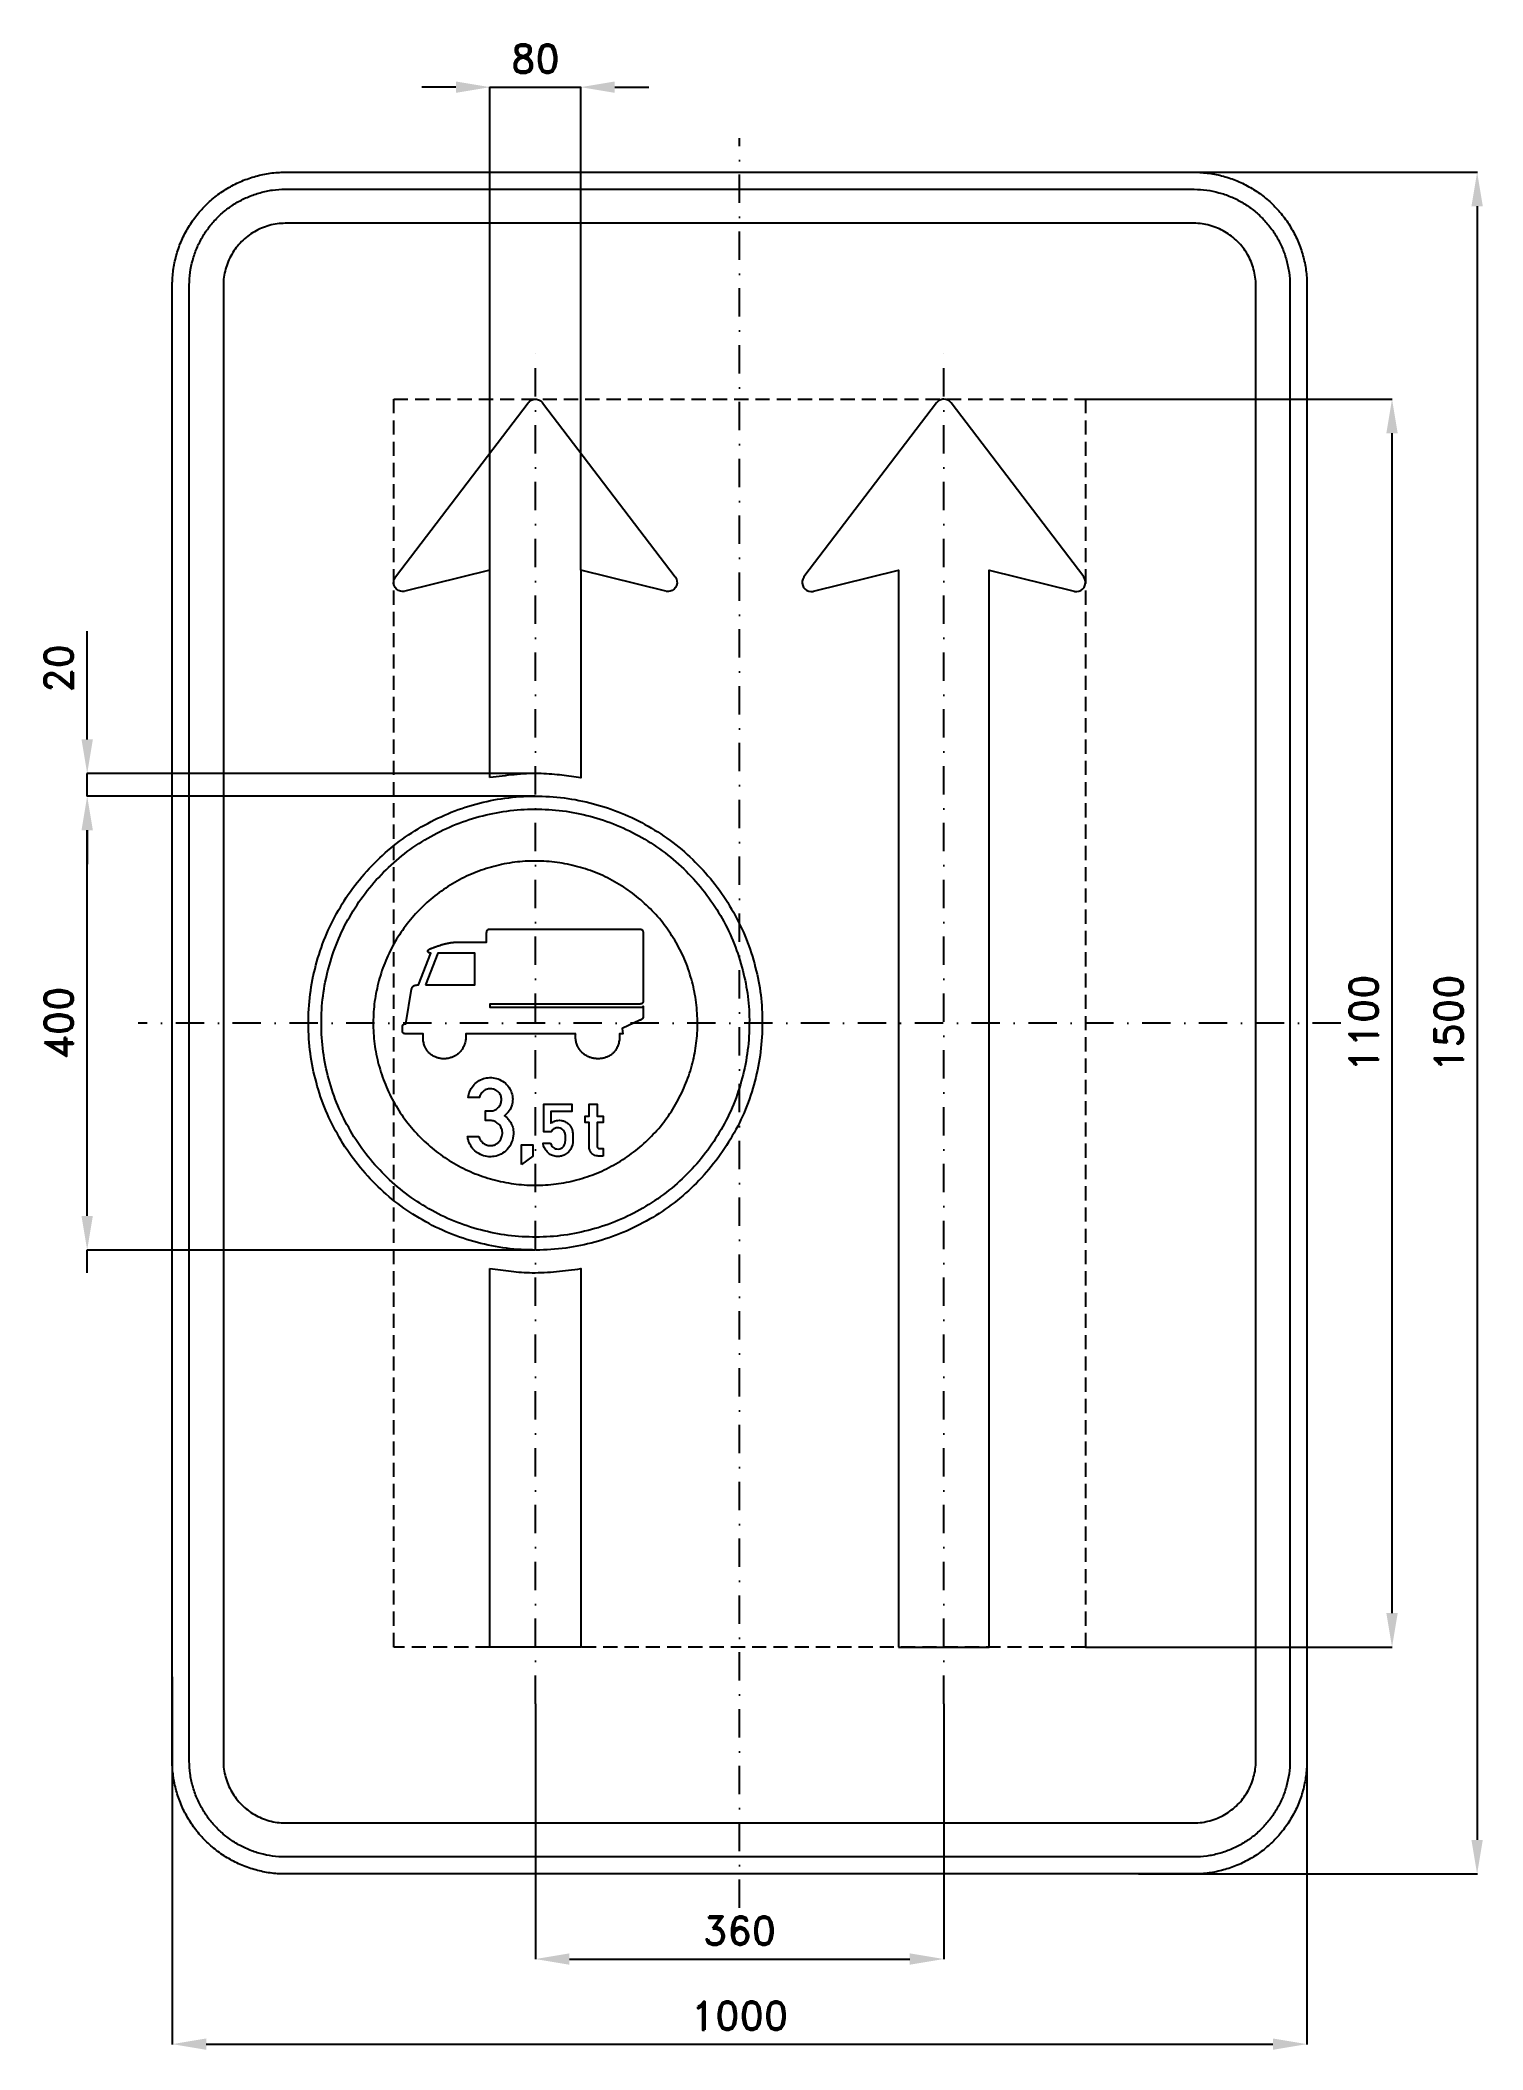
# Model space of a CAD drawing. Header units: millimetres. Extents: x -616 to 655, y -905 to 866.
import ezdxf

# ---------------------------------------------------------------- set-up
doc = ezdxf.new("R2010")
doc.units = ezdxf.units.MM
doc.header["$LTSCALE"] = 5
doc.linetypes.add('ČERCHOVANÁX2', pattern=[2, 1, -0.5, 0, -0.5])
doc.linetypes.add('ČÁRKOVANÁX2', pattern=[1.5, 1, -0.5])
doc.layers.add('Kóty', color=2, linetype='Continuous')
doc.layers.add('Značka', color=7, linetype='Continuous')
doc.styles.get("Standard").update_dxf_attribs({"font": 'romand.shx', "height": 25})
doc.dimstyles.get("Standard").update_dxf_attribs({"dimtxt": 25, "dimasz": 30, "dimexe": 0.18, "dimexo": 0.0625, "dimgap": 12.5, "dimtad": 1, "dimdec": 0, "dimzin": 0, "dimdsep": 46, "dimtxsty": 'Standard', "dimcen": 0.09, "dimadec": 0, "dimazin": 0, "dimtfac": 1, "dimtdec": 0, "dimtofl": 0, "dimtmove": 0, "dimatfit": 3, "dimfxl": 1, "dimtolj": 1, "dimtzin": 0, "dimarcsym": 0})

msp = doc.modelspace()

# ---------------------------------------------------------------- blocks, each defined once
blk = doc.blocks.new('*D0')
at = {"layer": 'Defpoints', "color": 0, "transparency": 16777216}
for p in [(-500, -576.2), (500, -596.8), (500, -900)]:
    blk.add_point(p, dxfattribs=at)
at = {"layer": 'Kóty', "color": 0, "lineweight": -2, "transparency": 16777216}
for p, q in [((-500, -576.2), (-500, -900.2)), ((500, -596.9), (500, -900.2)), ((-470, -900), (470, -900))]:
    blk.add_line(p, q, dxfattribs=at)
at = {"layer": 'Kóty', "color": 0, "transparency": 16777216}
for points in [[(-470, -895), (-470, -905), (-500, -900)], [(470, -895), (470, -905), (500, -900)]]:
    blk.add_solid(points, dxfattribs=at)
at = {"layer": 'Kóty', "color": 0, "transparency": 16777216, "insert": (0, -875), "char_height": 25, "attachment_point": 5}
blk.add_mtext('\\A1;1000', dxfattribs=at)
blk = doc.blocks.new('*D1')
at = {"layer": 'Defpoints', "color": 0, "transparency": 16777216}
for p in [(339.5, 750), (351.4, -750), (650, -750)]:
    blk.add_point(p, dxfattribs=at)
at = {"layer": 'Kóty', "color": 0, "lineweight": -2, "transparency": 16777216}
for p, q in [((339.6, 750), (650.2, 750)), ((650, 720), (650, -720)), ((351.5, -750), (650.2, -750))]:
    blk.add_line(p, q, dxfattribs=at)
at = {"layer": 'Kóty', "color": 0, "transparency": 16777216}
for points in [[(645, 720), (655, 720), (650, 750)], [(645, -720), (655, -720), (650, -750)]]:
    blk.add_solid(points, dxfattribs=at)
at = {"layer": 'Kóty', "color": 0, "transparency": 16777216, "insert": (625, 0), "char_height": 25, "attachment_point": 5, "rotation": 90}
blk.add_mtext('\\A1;1500', dxfattribs=at)
blk = doc.blocks.new('*D2')
at = {"layer": 'Defpoints', "color": 0, "transparency": 16777216}
for p in [(-180, -600), (180, -600), (180, -825)]:
    blk.add_point(p, dxfattribs=at)
at = {"layer": 'Kóty', "color": 0, "lineweight": -2, "transparency": 16777216}
for p, q in [((-180, -600.0625), (-180, -825.18)), ((180, -600.0625), (180, -825.18)), ((-150, -825), (150, -825))]:
    blk.add_line(p, q, dxfattribs=at)
at = {"layer": 'Kóty', "color": 0, "transparency": 16777216}
for points in [[(-150, -820), (-150, -830), (-180, -825)], [(150, -820), (150, -830), (180, -825)]]:
    blk.add_solid(points, dxfattribs=at)
at = {"layer": 'Kóty', "color": 0, "transparency": 16777216, "insert": (0, -800), "char_height": 25, "attachment_point": 5}
blk.add_mtext('\\A1;360', dxfattribs=at)
blk = doc.blocks.new('*D3')
at = {"layer": 'Defpoints', "color": 0, "transparency": 16777216}
for p in [(-140, 825), (-220, 399.21), (-140, 399.21)]:
    blk.add_point(p, dxfattribs=at)
at = {"layer": 'Kóty', "color": 0, "lineweight": -2, "transparency": 16777216}
for p, q in [((-250, 825), (-280, 825)), ((-220, 399.2725), (-220, 825.18)), ((-140, 399.2725), (-140, 825.18)), ((-110, 825), (-80, 825))]:
    blk.add_line(p, q, dxfattribs=at)
at = {"layer": 'Kóty', "color": 0, "transparency": 16777216}
for points in [[(-250, 830), (-250, 820), (-220, 825)], [(-110, 830), (-110, 820), (-140, 825)]]:
    blk.add_solid(points, dxfattribs=at)
at = {"layer": 'Kóty', "color": 0, "transparency": 16777216, "insert": (-180, 850), "char_height": 25, "attachment_point": 5}
blk.add_mtext('\\A1;80', dxfattribs=at)
blk = doc.blocks.new('*D4')
at = {"layer": 'Defpoints', "color": 0, "transparency": 16777216}
for p in [(304.8, 550), (575, 550), (304.8, -550)]:
    blk.add_point(p, dxfattribs=at)
at = {"layer": 'Kóty', "color": 0, "lineweight": -2, "transparency": 16777216}
for p, q in [((304.8625, 550), (575.18, 550)), ((575, -520), (575, 520)), ((304.8625, -550), (575.18, -550))]:
    blk.add_line(p, q, dxfattribs=at)
at = {"layer": 'Kóty', "color": 0, "transparency": 16777216}
for points in [[(570, 520), (580, 520), (575, 550)], [(570, -520), (580, -520), (575, -550)]]:
    blk.add_solid(points, dxfattribs=at)
at = {"layer": 'Kóty', "color": 0, "transparency": 16777216, "insert": (550, 0), "char_height": 25, "attachment_point": 5, "rotation": 90}
blk.add_mtext('\\A1;1100', dxfattribs=at)
blk = doc.blocks.new('*D5')
at = {"layer": 'Defpoints', "color": 0, "transparency": 16777216}
for p in [(-575, 200), (-180, 200), (-180, -200)]:
    blk.add_point(p, dxfattribs=at)
at = {"layer": 'Kóty', "color": 0, "lineweight": -2, "transparency": 16777216}
for p, q in [((-180.1, 200), (-575.2, 200)), ((-575, -170), (-575, 170)), ((-180.1, -200), (-575.2, -200))]:
    blk.add_line(p, q, dxfattribs=at)
at = {"layer": 'Kóty', "color": 0, "transparency": 16777216}
for points in [[(-580, 170), (-570, 170), (-575, 200)], [(-580, -170), (-570, -170), (-575, -200)]]:
    blk.add_solid(points, dxfattribs=at)
at = {"layer": 'Kóty', "color": 0, "transparency": 16777216, "insert": (-600, 0), "char_height": 25, "attachment_point": 5, "rotation": 90}
blk.add_mtext('\\A1;400', dxfattribs=at)
blk = doc.blocks.new('*D6')
at = {"layer": 'Defpoints', "color": 0, "transparency": 16777216}
for p in [(-575, 220), (-180, 220), (-180, 200)]:
    blk.add_point(p, dxfattribs=at)
at = {"layer": 'Kóty', "color": 0, "lineweight": -2, "transparency": 16777216}
for p, q in [((-575, 250), (-575, 345.5)), ((-180.1, 220), (-575.2, 220)), ((-180.1, 200), (-575.2, 200)), ((-575, 170), (-575, 140))]:
    blk.add_line(p, q, dxfattribs=at)
at = {"layer": 'Kóty', "color": 0, "transparency": 16777216}
for points in [[(-580, 250), (-570, 250), (-575, 220)], [(-580, 170), (-570, 170), (-575, 200)]]:
    blk.add_solid(points, dxfattribs=at)
at = {"layer": 'Kóty', "color": 0, "transparency": 16777216, "insert": (-600, 312.7), "char_height": 25, "attachment_point": 5, "rotation": 90}
blk.add_mtext('\\A1;20', dxfattribs=at)

# ---------------------------------------------------------------- dimensions: what is measured, and where the dimension line sits
at = {"layer": 'Kóty'}
for base, p1, p2, picture, middle in [((-140, 825), (-220, 399.21), (-140, 399.21), '*D3', (-180, 850)), ((500, -900), (-500, -576.1692), (500, -596.7977), '*D0', (0, -875)), ((180, -825), (-180, -600), (180, -600), '*D2', (0, -800))]:
    dim = msp.add_linear_dim(base=base, p1=p1, p2=p2, dimstyle='Standard', dxfattribs=at)
    dim.commit()
    dim.dimension.update_dxf_attribs({"geometry": picture, "text_midpoint": middle})
for base, p1, p2, picture, middle in [((650, -750), (339.5288, 750), (351.414, -750), '*D1', (625, 0)), ((575, 550), (304.8, -550), (304.8, 550), '*D4', (550, 0)), ((-575, 219.9834), (-180, 200.0163), (-180, 219.9834), '*D6', (-600, 312.7215)), ((-575, 200.0163), (-180, -200.0163), (-180, 200.0163), '*D5', (-600, 0))]:
    dim = msp.add_linear_dim(base=base, p1=p1, p2=p2, angle=90, dimstyle='Standard', dxfattribs=at)
    dim.commit()
    dim.dimension.update_dxf_attribs({"geometry": picture, "text_midpoint": middle})

# ---------------------------------------------------------------- linework, layer by layer
at = {"layer": 'Kóty'}
for points in [[(-220, 825), (-140, 825)], [(-575, 200.0163), (-575, 219.9834)], [(-575, -219.9834), (-575, -200.0163)]]:
    msp.add_lwpolyline(points, dxfattribs=at)
at = {"layer": 'Značka', "color": 6, "linetype": 'ČERCHOVANÁX2', "ltscale": 5}
for points in [[(0, -780), (0, 780)], [(-180, -600), (-180, 600)], [(180, -600), (180, 600)], [(530, 0), (-530, 0)]]:
    msp.add_lwpolyline(points, dxfattribs=at)
at = {"layer": 'Značka', "color": 5}
for points in [[(-400, -750), (-400.393, -749.9988), (-400.785, -749.9969, -0.0321801), (-413.6978, -749.0925, -0.0354432), (-426.3873, -746.4557, -0.0362667), (-438.6591, -742.3068, -0.0344205), (-450.2266, -736.4713, -0.0337216), (-461.0042, -729.2849, -0.0340847), (-470.7107, -720.7107, -0.0342086), (-479.2931, -711.0064, -0.0342292), (-486.4713, -700.2266, -0.0340441), (-492.2651, -688.6512, -0.0334121), (-496.4557, -676.3873, -0.0341269), (-499.1355, -663.6918, -0.0367447), (-499.9969, -650.785), (-499.9989, -650.393), (-500, -650), (-500, 650), (-499.9988, 650.39), (-499.9969, 650.79, -0.0321796), (-499.0925, 663.7, -0.0354411), (-496.4557, 676.39, -0.0362697), (-492.3068, 688.66, -0.0344172), (-486.4713, 700.23, -0.033719), (-479.2849, 711, -0.0340776), (-470.7107, 720.71, -0.0342077), (-461.0064, 729.29, -0.0342268), (-450.2266, 736.47, -0.0340514), (-438.6512, 742.27, -0.0334162), (-426.3873, 746.46, -0.0341286), (-413.6918, 749.14, -0.0367456), (-400.785, 750), (-400.393, 750), (-400, 750), (400, 750), (400.393, 750), (400.785, 750, -0.0321794), (413.698, 749.09, -0.0354509), (426.387, 746.46, -0.0362816), (438.659, 742.31, -0.0344246), (450.227, 736.47, -0.0337312), (461.004, 729.28, -0.034081), (470.711, 720.71, -0.0342138), (479.293, 711.01, -0.0342285), (486.471, 700.23, -0.0340344), (492.265, 688.65, -0.0334114), (496.46, 676.39, -0.0341223), (499.14, 663.69, -0.0367412), (500, 650.79), (500, 650.39), (500, 650), (500, -650), (500, -650.393), (500, -650.785, -0.0321792), (499.09, -663.6978, -0.0354418), (496.46, -676.3873, -0.0362638), (492.307, -688.6591, -0.0344153), (486.471, -700.2266, -0.0337192), (479.285, -711.0042, -0.034086), (470.711, -720.7107, -0.0342054), (461.006, -729.2931, -0.0342295), (450.227, -736.4713, -0.0340459), (438.651, -742.2651, -0.0334135), (426.387, -746.4557, -0.034127), (413.692, -749.1355, -0.036745), (400.785, -749.9969), (400.393, -749.9989), (400, -750), (-400, -750)], [(-400, -735), (-400.334, -734.999), (-400.668, -734.9974, -0.0321799), (-411.6431, -734.2286, -0.0354431), (-422.4292, -731.9874, -0.036267), (-432.8602, -728.4608, -0.0344205), (-442.6926, -723.5006, -0.0337214), (-451.8536, -717.3922, -0.0340847), (-460.1041, -710.1041, -0.0342085), (-467.3991, -701.8554, -0.0342292), (-473.5006, -692.6926, -0.0340447), (-478.4254, -682.8535, -0.0334123), (-481.9874, -672.4292, -0.0341271), (-484.2652, -661.638, -0.0367448), (-484.9974, -650.668), (-484.9991, -650.334), (-485, -650), (-485, 650), (-484.999, 650.33), (-484.9974, 650.67, -0.0321808), (-484.2286, 661.64, -0.0354437), (-481.9874, 672.43, -0.0362674), (-478.4608, 682.86, -0.034419), (-473.5006, 692.69, -0.0337112), (-467.3922, 701.85, -0.0340785), (-460.1041, 710.1, -0.034195), (-451.8554, 717.4, -0.0342194), (-442.6926, 723.5, -0.0340514), (-432.8535, 728.43, -0.0334085), (-422.4292, 731.99, -0.0341207), (-411.638, 734.27, -0.0367451), (-400.668, 735), (-400.334, 735), (-400, 735), (400, 735), (400.334, 735), (400.668, 735, -0.0321738), (411.643, 734.23, -0.0354396), (422.429, 731.99, -0.0362613), (432.86, 728.46, -0.0344296), (442.693, 723.5, -0.0337309), (451.854, 717.39, -0.0340802), (460.104, 710.1, -0.0342125), (467.399, 701.86, -0.03423), (473.501, 692.69, -0.0340367), (478.425, 682.85, -0.0334178), (481.987, 672.43, -0.0341274), (484.265, 661.64, -0.0367509), (484.997, 650.67), (484.999, 650.33), (485, 650), (485, -650), (484.999, -650.334), (484.997, -650.668, -0.0321847), (484.229, -661.6431, -0.0354498), (481.987, -672.4292, -0.0362714), (478.461, -682.8602, -0.0344187), (473.501, -692.6926, -0.0337149), (467.392, -701.8536, -0.0340831), (460.104, -710.1041, -0.0342094), (451.855, -717.3991, -0.0342308), (442.693, -723.5006, -0.0340424), (432.854, -728.4254, -0.0334111), (422.429, -731.9874, -0.0341271), (411.638, -734.2652, -0.0367448), (400.668, -734.9974), (400.334, -734.9991), (400, -735), (-400, -735)], [(-400, -705), (400, -705), (400.216, -704.9994), (400.432, -704.9983, 0.0321799), (407.534, -704.5008, 0.0354424), (414.513, -703.0507, 0.0362647), (421.263, -700.7687, 0.0344223), (427.625, -697.5592, 0.033717), (433.552, -693.6067, 0.034088), (438.891, -688.8909, 0.0342122), (443.611, -683.5535, 0.0342287), (447.559, -677.6246, 0.0340415), (450.746, -671.2582, 0.0334124), (453.051, -664.513, 0.0341249), (454.525, -657.5305, 0.0367432), (454.998, -650.432), (454.999, -650.216), (455, -650), (455, 650), (454.999, 650.22), (454.998, 650.43, 0.0321867), (454.501, 657.53, 0.0354421), (453.051, 664.51, 0.0362779), (450.769, 671.26, 0.0344207), (447.559, 677.62, 0.0337176), (443.607, 683.55, 0.0340785), (438.891, 688.89, 0.0341988), (433.554, 693.61, 0.0342361), (427.625, 697.56, 0.0340303), (421.258, 700.75, 0.033395), (414.513, 703.05, 0.0341092), (407.53, 704.52, 0.0367438), (400.432, 705), (400.216, 705), (400, 705), (-400, 705), (-400.216, 705), (-400.432, 705, 0.0321706), (-407.5338, 704.5, 0.0354292), (-414.513, 703.05, 0.036266), (-421.2625, 700.77, 0.0344312), (-427.6246, 697.56, 0.0337345), (-433.5523, 693.61, 0.034079), (-438.8909, 688.89, 0.0342245), (-443.6112, 683.55, 0.0342352), (-447.5592, 677.62, 0.0340405), (-450.7458, 671.26, 0.0334087), (-453.0507, 664.51, 0.034125), (-454.5245, 657.53, 0.0367448), (-454.9983, 650.43), (-454.9994, 650.22), (-455, 650), (-455, -650), (-454.9994, -650.216), (-454.9983, -650.432, 0.0321797), (-454.5008, -657.5338, 0.0354429), (-453.0507, -664.513, 0.0362669), (-450.7687, -671.2625, 0.0344214), (-447.5592, -677.6246, 0.0337215), (-443.6067, -683.5523, 0.0340845), (-438.8909, -688.8909, 0.0342083), (-433.5535, -693.6112, 0.0342301), (-427.6246, -697.5592, 0.0340439), (-421.2582, -700.7458, 0.0334124), (-414.513, -703.0507, 0.0341275), (-407.5305, -704.5245, 0.0367453), (-400.432, -704.9983), (-400.216, -704.9994), (-400, -705)], [(-220, 216.403), (-220, 375.21), (-220, 399.21), (-295, 380.66), (-295.4, 380.58), (-295.7, 380.51), (-297.3, 380.43), (-298.9, 380.68), (-300.7, 381.38), (-302.3, 382.54), (-303.6, 384.03), (-304.4, 385.8), (-304.9, 387.72), (-304.8, 389.68), (-304.4, 391.22), (-303.7, 392.62), (-303.5, 392.95), (-303.3, 393.27), (-186.4, 546.85), (-186.1, 547.13), (-185.9, 547.41), (-184.8, 548.4), (-183.6, 549.17), (-181.8, 549.8), (-180, 550, -0.0609936), (-178.2, 549.8), (-176.4, 549.17), (-175.2, 548.41), (-174.1, 547.41), (-173.9, 547.13), (-173.6, 546.85), (-56.7, 393.27), (-56.5, 392.95), (-56.3, 392.62), (-55.6, 391.21), (-55.2, 389.68), (-55.1, 387.72), (-55.6, 385.8), (-56.4, 384.03), (-57.7, 382.54), (-59.3, 381.39), (-61.1, 380.68), (-62.7, 380.42, -0.0574543), (-64.3, 380.51), (-64.6, 380.58), (-65, 380.66), (-140, 399.21), (-140, 375.21), (-140, 216.3), (-158.6, 218.731, 0.0237632), (-177.1, 219.981, 0.0274226), (-198.6, 218.978, 0.00900977), (-220, 216.403)], [(140, -550), (220, -550), (220, 375.21), (220, 399.21), (295, 380.66), (295.4, 380.58), (295.7, 380.51), (297.3, 380.43), (298.9, 380.68), (300.7, 381.38), (302.3, 382.54), (303.6, 384.03), (304.4, 385.8), (304.9, 387.72), (304.8, 389.68), (304.4, 391.22), (303.7, 392.62), (303.5, 392.95), (303.3, 393.27), (186.4, 546.85), (186.1, 547.13), (185.9, 547.41), (184.8, 548.4), (183.6, 549.17), (181.8, 549.8), (180, 550, 0.0609936), (178.2, 549.8), (176.4, 549.17), (175.2, 548.41), (174.1, 547.41), (173.9, 547.13), (173.6, 546.85), (56.7, 393.27), (56.5, 392.95), (56.3, 392.62), (55.6, 391.21), (55.2, 389.68), (55.1, 387.72), (55.6, 385.8), (56.4, 384.03), (57.7, 382.54), (59.3, 381.39), (61.1, 380.68), (62.7, 380.42, 0.0574543), (64.3, 380.51), (64.6, 380.58), (65, 380.66), (140, 399.21), (140, 375.21), (140, -550)], [(20, 0), (20, -1.309), (19.98, -2.618, -0.0321731), (17.99, -28.69, -0.0357246), (12.49, -54.288, -0.0366749), (3.9, -79.007, -0.0347495), (-8.12, -102.259, -0.0340364), (-22.88, -123.871, -0.0344521), (-40.44, -143.26, -0.0345575), (-60.28, -160.322, -0.0344277), (-82.28, -174.499, -0.0343867), (-105.86, -185.842, -0.0344176), (-130.77, -193.846, -0.0344252), (-156.48, -198.699, -0.034416), (-182.62, -199.983, -0.0344146), (-208.71, -198.016, -0.0344193), (-234.29, -192.491, -0.0344188), (-258.98, -183.838, -0.0344138), (-282.26, -171.881, -0.034415), (-303.87, -157.131, -0.0344155), (-323.26, -139.558, -0.0344182), (-340.32, -119.717, -0.0344176), (-354.5, -97.724, -0.0344207), (-365.84, -74.143, -0.0344125), (-373.85, -49.231, -0.0344131), (-378.7, -23.518, -0.0344137), (-379.98, 2.618, -0.0344118), (-378.02, 28.711, -0.0344129), (-372.49, 54.288, -0.0344113), (-363.84, 78.983, -0.0344139), (-351.88, 102.259, -0.034417), (-337.13, 123.872, -0.034419), (-319.56, 143.26, -0.0344133), (-299.72, 160.32, -0.0344162), (-277.72, 174.499, -0.0344144), (-254.14, 185.842, -0.0344149), (-229.23, 193.846, -0.0344176), (-203.52, 198.699, -0.0344162), (-177.38, 199.983, -0.0344168), (-151.29, 198.016, -0.0344159), (-125.71, 192.491, -0.0344145), (-101.02, 183.837, -0.0344145), (-77.74, 171.881, -0.0344165), (-56.13, 157.132, -0.0344028), (-36.74, 139.558, -0.0344173), (-19.68, 119.715, -0.0344822), (-5.5, 97.724, -0.0344182), (5.83, 74.15, -0.0340641), (13.85, 49.231, -0.0327859), (18.58, 24.791, -0.0342694), (20, 0)], [(-144.46, -9.417), (-241.37, -9.417), (-241.37, -9.455), (-241.37, -9.492), (-241.35, -9.754), (-241.34, -10.016), (-241.33, -10.265), (-241.32, -10.514), (-241.31, -10.764), (-241.3, -11.014), (-241.3, -11.214), (-241.29, -11.414), (-241.29, -11.626), (-241.29, -11.839), (-241.29, -11.877), (-241.29, -11.914), (-241.29, -12.055), (-241.29, -12.196), (-241.3, -12.478), (-241.31, -12.76), (-241.34, -13.467), (-241.4, -14.172), (-241.52, -15.112), (-241.68, -16.044), (-241.87, -16.969), (-242.12, -17.883), (-242.34, -18.605), (-242.6, -19.314), (-242.97, -20.183), (-243.37, -21.035), (-243.79, -21.848), (-244.24, -22.64), (-244.65, -23.279), (-245.1, -23.897), (-245.57, -24.496), (-246.06, -25.073), (-246.48, -25.519), (-246.91, -25.949), (-247.47, -26.465), (-248.05, -26.958), (-248.73, -27.506), (-249.44, -28.021), (-250.05, -28.423), (-250.67, -28.798), (-251.31, -29.15), (-251.96, -29.475), (-252.49, -29.717), (-253.03, -29.942), (-253.71, -30.199), (-254.4, -30.432), (-255.23, -30.686), (-256.07, -30.906), (-256.78, -31.06), (-257.49, -31.185), (-258.2, -31.285), (-258.92, -31.358), (-259.49, -31.398, -0.00836224), (-260.07, -31.419, -0.00963806), (-260.79, -31.421, -0.00710552), (-261.52, -31.4), (-262.37, -31.35), (-263.23, -31.266), (-263.94, -31.166), (-264.64, -31.036), (-265.34, -30.88), (-266.03, -30.697), (-266.58, -30.531), (-267.12, -30.346), (-267.79, -30.089), (-268.45, -29.806), (-269.23, -29.44), (-270, -29.037), (-270.63, -28.671), (-271.24, -28.275), (-271.83, -27.855), (-272.4, -27.408), (-272.84, -27.035), (-273.26, -26.643), (-273.77, -26.133), (-274.26, -25.601), (-274.77, -25.011), (-275.25, -24.399), (-275.63, -23.871), (-275.98, -23.327), (-276.32, -22.769), (-276.63, -22.2), (-276.87, -21.736), (-277.09, -21.265), (-277.35, -20.666), (-277.59, -20.06), (-277.93, -19.104), (-278.23, -18.134), (-278.44, -17.315), (-278.61, -16.487), (-278.75, -15.654), (-278.86, -14.816), (-278.92, -14.144), (-278.96, -13.47), (-278.97, -12.629), (-278.96, -11.788), (-278.95, -11.489), (-278.94, -11.19), (-278.94, -10.962), (-278.93, -10.735), (-278.92, -10.511), (-278.9, -10.288), (-278.89, -10.103), (-278.88, -9.918), (-278.87, -9.707), (-278.85, -9.496), (-278.85, -9.457), (-278.85, -9.417), (-293.72, -9.416), (-293.72, -9.416), (-293.72, -9.416), (-293.75, -9.416), (-293.77, -9.417), (-293.79, -9.417), (-293.81, -9.417), (-293.84, -9.417), (-293.86, -9.418), (-293.88, -9.418), (-293.89, -9.418), (-293.92, -9.418), (-293.94, -9.418), (-294.1, -9.418), (-294.26, -9.416), (-294.39, -9.413), (-294.52, -9.407), (-294.66, -9.399), (-294.79, -9.387), (-294.9, -9.376), (-295, -9.362), (-295.13, -9.341), (-295.26, -9.316), (-295.36, -9.298), (-295.45, -9.277), (-295.53, -9.258), (-295.6, -9.237), (-295.68, -9.214), (-295.75, -9.189), (-295.81, -9.168), (-295.87, -9.145), (-295.94, -9.115), (-296.02, -9.082), (-296.07, -9.056), (-296.13, -9.028), (-296.17, -9.004), (-296.21, -8.978), (-296.26, -8.952), (-296.3, -8.924), (-296.33, -8.901), (-296.36, -8.878), (-296.4, -8.847), (-296.44, -8.815), (-296.49, -8.779), (-296.53, -8.742), (-296.56, -8.709), (-296.6, -8.675), (-296.63, -8.641), (-296.66, -8.605), (-296.69, -8.576), (-296.71, -8.547), (-296.74, -8.509), (-296.77, -8.47), (-296.8, -8.422), (-296.83, -8.374), (-296.85, -8.332), (-296.88, -8.29), (-296.9, -8.248), (-296.92, -8.204), (-296.94, -8.169), (-296.95, -8.134), (-296.97, -8.089), (-296.99, -8.044), (-297, -7.995), (-297.02, -7.945), (-297.03, -7.904), (-297.04, -7.862), (-297.05, -7.82), (-297.06, -7.778), (-297.07, -7.744), (-297.08, -7.71), (-297.09, -7.668), (-297.09, -7.625), (-297.11, -7.562), (-297.11, -7.499), (-297.12, -7.447), (-297.13, -7.394), (-297.13, -7.341), (-297.14, -7.288), (-297.14, -7.246), (-297.14, -7.203), (-297.14, -7.15), (-297.14, -7.098), (-297.14, -7.079), (-297.14, -7.06), (-297.14, -7.044), (-297.14, -7.028), (-297.14, -7.013), (-297.14, -6.997), (-297.14, -6.984), (-297.14, -6.971), (-297.14, -6.956), (-297.14, -6.94), (-297.14, -6.89), (-297.14, -6.84), (-297.14, -6.739), (-297.14, -6.638), (-297.14, -6.387), (-297.14, -6.136), (-297.14, -5.8), (-297.14, -5.465), (-297.14, -5.13), (-297.14, -4.795), (-297.14, -4.527), (-297.14, -4.258), (-297.14, -3.923), (-297.14, -3.588), (-297.14, -3.448), (-297.14, -3.307), (-297.13, -3.19), (-297.12, -3.073), (-297.11, -2.956), (-297.1, -2.84), (-297.09, -2.747), (-297.07, -2.654), (-297.05, -2.539), (-297.02, -2.425), (-297, -2.344), (-296.98, -2.263), (-296.96, -2.196), (-296.94, -2.13), (-296.92, -2.065), (-296.89, -2), (-296.87, -1.948), (-296.85, -1.897), (-296.82, -1.834), (-296.78, -1.772), (-296.75, -1.707), (-296.71, -1.642), (-296.68, -1.59), (-296.65, -1.538), (-296.61, -1.488), (-296.57, -1.439), (-296.54, -1.4), (-296.51, -1.363), (-296.47, -1.317), (-296.42, -1.273), (-296.37, -1.223), (-296.32, -1.174), (-296.27, -1.135), (-296.22, -1.098), (-296.17, -1.062), (-296.12, -1.028), (-296.08, -1.001), (-296.04, -0.976), (-295.99, -0.945), (-295.93, -0.916), (-295.86, -0.88), (-295.79, -0.847), (-295.73, -0.821), (-295.67, -0.796), (-295.61, -0.774), (-295.54, -0.753), (-295.49, -0.737), (-295.44, -0.722), (-295.38, -0.704), (-295.31, -0.688), (-295.27, -0.676), (-295.22, -0.665), (-295.17, -0.656), (-295.13, -0.648), (-295.09, -0.64), (-295.05, -0.632), (-295.02, -0.627), (-294.98, -0.621), (-294.94, -0.615), (-294.9, -0.609), (-294.83, -0.599), (-294.75, -0.59), (-294.69, -0.583), (-294.62, -0.577), (-294.56, -0.572), (-294.49, -0.568), (-294.44, -0.565), (-294.39, -0.562), (-294.33, -0.559), (-294.26, -0.557), (-294.24, -0.557), (-294.21, -0.556), (-294.19, -0.556), (-294.17, -0.556), (-294.15, -0.555), (-294.13, -0.555), (-294.11, -0.555), (-294.09, -0.554), (-294.08, -0.554), (-294.06, -0.554), (-294.06, -0.554), (-294.05, -0.554), (-289.14, 29.807), (-289.14, 29.815), (-289.14, 29.822), (-289.14, 29.83), (-289.13, 29.845), (-289.13, 29.861), (-289.12, 29.9), (-289.11, 29.938), (-289.1, 29.99), (-289.09, 30.041), (-289.08, 30.093), (-289.07, 30.144), (-289.06, 30.185), (-289.05, 30.227), (-289.04, 30.27), (-289.03, 30.314), (-289.03, 30.321), (-289.02, 30.329), (-289.01, 30.367), (-289, 30.404), (-288.97, 30.478), (-288.94, 30.552), (-288.87, 30.73), (-288.8, 30.907), (-288.7, 31.131), (-288.6, 31.351), (-288.48, 31.561), (-288.35, 31.764), (-288.24, 31.924), (-288.11, 32.077), (-287.96, 32.241), (-287.8, 32.393), (-287.76, 32.421), (-287.73, 32.448), (-287.73, 32.45), (-287.73, 32.453), (-287.72, 32.456), (-287.72, 32.46), (-287.71, 32.465), (-287.71, 32.47), (-287.7, 32.475), (-287.69, 32.48), (-287.69, 32.484), (-287.68, 32.488), (-287.68, 32.493), (-287.67, 32.498), (-287.62, 32.536), (-287.57, 32.574), (-287.47, 32.648), (-287.36, 32.718), (-287.08, 32.882), (-286.79, 33.024), (-286.37, 33.191), (-285.94, 33.326), (-285.49, 33.438), (-285.04, 33.526), (-284.68, 33.582), (-284.32, 33.626), (-283.96, 33.661), (-283.59, 33.685), (-283.53, 33.689), (-283.47, 33.692), (-283.46, 33.692), (-283.46, 33.693), (-283.44, 33.694), (-283.43, 33.695), (-283.4, 33.698), (-283.36, 33.701), (-283.32, 33.705), (-283.28, 33.708), (-283.23, 33.711), (-283.19, 33.714), (-283.15, 33.716), (-283.12, 33.717), (-283.08, 33.718), (-283.04, 33.719), (-283.04, 33.719), (-283.03, 33.719), (-272.08, 61.751), (-272.08, 61.751), (-272.08, 61.751), (-272.11, 61.749), (-272.13, 61.748), (-272.15, 61.747), (-272.18, 61.745), (-272.2, 61.744), (-272.22, 61.743), (-272.24, 61.742), (-272.26, 61.742), (-272.28, 61.741), (-272.31, 61.741), (-272.46, 61.741), (-272.6, 61.746), (-272.73, 61.756), (-272.85, 61.77), (-272.97, 61.789), (-273.1, 61.812), (-273.19, 61.833), (-273.29, 61.859), (-273.41, 61.895), (-273.53, 61.935), (-273.63, 61.972), (-273.73, 62.012), (-273.81, 62.049), (-273.89, 62.089), (-273.97, 62.131), (-274.05, 62.177), (-274.11, 62.215), (-274.17, 62.256), (-274.24, 62.309), (-274.31, 62.365), (-274.36, 62.409), (-274.41, 62.454), (-274.45, 62.494), (-274.49, 62.534), (-274.53, 62.576), (-274.57, 62.619), (-274.59, 62.655), (-274.62, 62.691), (-274.65, 62.738), (-274.68, 62.785), (-274.71, 62.839), (-274.74, 62.895), (-274.76, 62.942), (-274.78, 62.99), (-274.8, 63.039), (-274.82, 63.089), (-274.83, 63.129), (-274.84, 63.17), (-274.85, 63.221), (-274.85, 63.273), (-274.86, 63.338), (-274.86, 63.403), (-274.86, 63.458), (-274.86, 63.512), (-274.85, 63.566), (-274.84, 63.619), (-274.83, 63.662), (-274.82, 63.704), (-274.8, 63.757), (-274.78, 63.808), (-274.76, 63.882), (-274.72, 63.955), (-274.69, 64.013), (-274.66, 64.071), (-274.62, 64.126), (-274.59, 64.181), (-274.56, 64.224), (-274.52, 64.266), (-274.48, 64.317), (-274.44, 64.367), (-274.37, 64.444), (-274.29, 64.518), (-274.23, 64.578), (-274.16, 64.635), (-274.1, 64.691), (-274.03, 64.744), (-273.97, 64.786), (-273.92, 64.827), (-273.84, 64.877), (-273.77, 64.925), (-273.61, 65.028), (-273.45, 65.125), (-273.31, 65.202), (-273.17, 65.274), (-273.03, 65.343), (-272.89, 65.409), (-272.77, 65.459), (-272.66, 65.508), (-272.51, 65.565), (-272.36, 65.62), (-272.31, 65.639), (-272.26, 65.657), (-272.22, 65.672), (-272.18, 65.688), (-272.13, 65.703), (-272.09, 65.717), (-272.06, 65.729), (-272.03, 65.741), (-271.98, 65.756), (-271.94, 65.77), (-271.9, 65.783), (-271.86, 65.796), (-271.83, 65.807), (-271.8, 65.818), (-271.77, 65.829), (-271.74, 65.84), (-271.71, 65.849), (-271.68, 65.858), (-271.65, 65.87), (-271.62, 65.881), (-271.53, 65.912), (-271.45, 65.943), (-271.38, 65.969), (-271.3, 65.995), (-271.23, 66.021), (-271.16, 66.048), (-271.1, 66.069), (-271.04, 66.09), (-270.97, 66.117), (-270.9, 66.144), (-270.63, 66.245), (-270.37, 66.346), (-270.14, 66.431), (-269.92, 66.516), (-269.7, 66.601), (-269.47, 66.686), (-269.3, 66.755), (-269.12, 66.823), (-268.89, 66.908), (-268.67, 66.993), (-268.22, 67.165), (-267.76, 67.336), (-267.38, 67.477), (-267, 67.617), (-266.62, 67.756), (-266.23, 67.892), (-265.93, 68.001), (-265.62, 68.108), (-265.24, 68.24), (-264.85, 68.371), (-264.3, 68.554), (-263.75, 68.734), (-263.29, 68.879), (-262.83, 69.021), (-262.37, 69.16), (-261.91, 69.295), (-261.53, 69.401), (-261.16, 69.503), (-260.7, 69.628), (-260.23, 69.749), (-259.73, 69.874), (-259.24, 69.995), (-258.83, 70.092), (-258.41, 70.186), (-258, 70.276), (-257.58, 70.363), (-257.25, 70.43), (-256.91, 70.495), (-256.5, 70.572), (-256.08, 70.647), (-255.51, 70.746), (-254.95, 70.842), (-254.48, 70.918), (-254, 70.99), (-253.53, 71.057), (-253.06, 71.117), (-252.68, 71.16), (-252.3, 71.199), (-251.9, 71.234), (-251.49, 71.261), (-251.42, 71.265), (-251.35, 71.269), (-251.33, 71.27), (-251.32, 71.271), (-251.3, 71.272), (-251.27, 71.274), (-251.21, 71.277), (-251.14, 71.281), (-251.05, 71.285), (-250.97, 71.29), (-250.88, 71.295), (-250.79, 71.299), (-250.73, 71.302), (-250.66, 71.306), (-250.58, 71.31), (-250.51, 71.314), (-250.5, 71.314), (-250.48, 71.315), (-222.94, 71.315), (-222.94, 79.284), (-222.94, 79.288), (-222.94, 79.292), (-222.94, 79.32), (-222.94, 79.348), (-222.94, 79.374), (-222.94, 79.401), (-222.94, 79.428), (-222.94, 79.454), (-222.94, 79.476), (-222.94, 79.497), (-222.93, 79.524), (-222.93, 79.551), (-222.93, 79.721), (-222.92, 79.891), (-222.91, 80.032), (-222.89, 80.174), (-222.88, 80.315), (-222.86, 80.455), (-222.84, 80.567), (-222.82, 80.678), (-222.78, 80.816), (-222.75, 80.954), (-222.72, 81.048), (-222.7, 81.142), (-222.67, 81.219), (-222.64, 81.295), (-222.61, 81.371), (-222.58, 81.445), (-222.56, 81.504), (-222.53, 81.562), (-222.49, 81.633), (-222.45, 81.703), (-222.41, 81.765), (-222.37, 81.827), (-222.34, 81.877), (-222.3, 81.926), (-222.26, 81.973), (-222.23, 82.02), (-222.19, 82.056), (-222.16, 82.091), (-222.12, 82.134), (-222.07, 82.175), (-222.02, 82.223), (-221.96, 82.269), (-221.92, 82.305), (-221.87, 82.34), (-221.82, 82.374), (-221.77, 82.406), (-221.73, 82.43), (-221.69, 82.454), (-221.63, 82.482), (-221.58, 82.509), (-221.5, 82.548), (-221.41, 82.585), (-221.34, 82.612), (-221.26, 82.638), (-221.19, 82.661), (-221.12, 82.683), (-221.06, 82.699), (-221, 82.714), (-220.92, 82.731), (-220.84, 82.747), (-220.77, 82.761), (-220.69, 82.774), (-220.63, 82.784), (-220.57, 82.793), (-220.5, 82.802), (-220.44, 82.809), (-220.39, 82.815), (-220.34, 82.82), (-220.27, 82.826), (-220.21, 82.831), (-220.09, 82.839), (-219.98, 82.846), (-219.88, 82.85), (-219.78, 82.853), (-219.69, 82.856), (-219.59, 82.857), (-219.51, 82.857), (-219.43, 82.857), (-219.35, 82.856), (-219.27, 82.855), (-219.25, 82.855), (-219.24, 82.854), (-87.7, 82.854), (-87.62, 82.852), (-87.54, 82.849, -0.0505214), (-87.06, 82.775), (-86.61, 82.605), (-86.24, 82.381), (-85.92, 82.093), (-85.6, 81.716), (-85.35, 81.295), (-85.17, 80.884), (-85.04, 80.454), (-84.94, 79.993), (-84.9, 79.525), (-84.9, 79.453), (-84.9, 79.38), (-84.9, 79.374), (-84.9, 78.483), (-84.9, 77.592), (-84.9, 75.81), (-84.9, 74.028), (-84.9, 69.572), (-84.9, 65.117), (-84.9, 59.176), (-84.9, 53.235), (-84.9, 47.295), (-84.9, 41.354), (-84.9, 36.602), (-84.9, 31.849), (-84.9, 26.8), (-84.9, 21.75), (-84.9, 20.859), (-84.9, 19.968), (-84.9, 19.949), (-84.9, 19.93), (-84.9, 19.893), (-84.9, 19.855), (-84.9, 19.761), (-84.9, 19.668), (-84.91, 19.542), (-84.91, 19.417), (-84.92, 19.293), (-84.94, 19.168), (-84.95, 19.069), (-84.97, 18.97), (-84.99, 18.847), (-85.02, 18.724), (-85.04, 18.641), (-85.06, 18.558), (-85.08, 18.49), (-85.1, 18.422), (-85.12, 18.355), (-85.15, 18.289), (-85.17, 18.236), (-85.19, 18.184), (-85.22, 18.12), (-85.26, 18.056), (-85.3, 17.985), (-85.34, 17.915), (-85.38, 17.858), (-85.42, 17.802), (-85.46, 17.748), (-85.5, 17.696), (-85.54, 17.655), (-85.58, 17.615), (-85.63, 17.567), (-85.68, 17.521), (-85.74, 17.461), (-85.81, 17.405), (-85.88, 17.36), (-85.94, 17.318), (-86, 17.278), (-86.07, 17.24), (-86.12, 17.211), (-86.17, 17.183), (-86.24, 17.151), (-86.31, 17.12), (-86.41, 17.076), (-86.52, 17.035), (-86.61, 17.005), (-86.69, 16.977), (-86.78, 16.95), (-86.87, 16.927), (-86.95, 16.909), (-87.02, 16.892), (-87.11, 16.873), (-87.2, 16.855), (-87.38, 16.824), (-87.55, 16.797), (-87.7, 16.779), (-87.85, 16.764), (-88, 16.751), (-88.15, 16.742), (-88.26, 16.736), (-88.38, 16.731), (-88.53, 16.728), (-88.68, 16.726), (-88.72, 16.726), (-88.76, 16.725), (-88.79, 16.725), (-88.82, 16.725), (-88.85, 16.725), (-88.88, 16.724), (-88.9, 16.724), (-88.93, 16.724), (-88.96, 16.724), (-88.98, 16.724), (-88.99, 16.724), (-88.99, 16.724), (-220.18, 16.734), (-220.18, 13.917), (-88.35, 13.918), (-87.39, 13.918), (-87.38, 13.918), (-87.37, 13.917), (-87.28, 13.916), (-87.2, 13.916), (-87.12, 13.916), (-87.04, 13.916), (-86.97, 13.917), (-86.89, 13.919), (-86.82, 13.922), (-86.76, 13.925), (-86.68, 13.93), (-86.61, 13.936), (-86.52, 13.944), (-86.43, 13.953), (-86.36, 13.962), (-86.28, 13.973), (-86.21, 13.985), (-86.14, 13.999), (-86.08, 14.012), (-86.03, 14.026), (-85.96, 14.045), (-85.89, 14.066), (-85.81, 14.089), (-85.74, 14.114), (-85.69, 14.136), (-85.63, 14.161), (-85.57, 14.187), (-85.52, 14.215), (-85.48, 14.239), (-85.43, 14.264), (-85.38, 14.296), (-85.33, 14.331), (-85.28, 14.368), (-85.23, 14.407), (-85.19, 14.441), (-85.15, 14.477), (-85.11, 14.513), (-85.08, 14.551), (-85.05, 14.583), (-85.02, 14.615), (-84.99, 14.656), (-84.96, 14.698), (-84.95, 14.709), (-84.94, 14.72), (-84.94, 14.73), (-84.93, 14.739), (-84.93, 14.749), (-84.92, 14.758), (-84.91, 14.766), (-84.91, 14.773), (-84.9, 14.783), (-84.9, 14.792), (-84.9, 5.882), (-84.9, 5.862), (-84.9, 5.842), (-84.9, 5.825), (-84.9, 5.808), (-84.9, 5.792), (-84.9, 5.775), (-84.9, 5.761), (-84.9, 5.748), (-84.9, 5.73), (-84.9, 5.713), (-84.9, 5.699), (-84.9, 5.685), (-84.9, 5.656), (-84.91, 5.627), (-84.91, 5.555), (-84.92, 5.484), (-84.93, 5.388), (-84.95, 5.293), (-84.96, 5.199), (-84.98, 5.105), (-85, 5.03), (-85.02, 4.956), (-85.05, 4.864), (-85.09, 4.773), (-85.12, 4.681), (-85.16, 4.591), (-85.19, 4.517), (-85.23, 4.445), (-85.26, 4.373), (-85.31, 4.302), (-85.34, 4.246), (-85.37, 4.192), (-85.42, 4.125), (-85.47, 4.059), (-85.53, 3.973), (-85.6, 3.89), (-85.66, 3.822), (-85.73, 3.757), (-85.79, 3.693), (-85.85, 3.632), (-85.91, 3.583), (-85.96, 3.536), (-86.03, 3.479), (-86.1, 3.423), (-86.18, 3.36), (-86.27, 3.299), (-86.34, 3.25), (-86.41, 3.201), (-86.48, 3.155), (-86.55, 3.109), (-86.61, 3.073), (-86.67, 3.038), (-86.75, 2.995), (-86.82, 2.953), (-86.93, 2.897), (-87.03, 2.843), (-87.12, 2.798), (-87.2, 2.755), (-87.29, 2.712), (-87.38, 2.67), (-87.45, 2.637), (-87.52, 2.605), (-87.6, 2.571), (-87.67, 2.537), (-87.69, 2.531), (-87.7, 2.525), (-87.71, 2.522), (-87.71, 2.519), (-87.72, 2.515), (-87.74, 2.51), (-87.75, 2.504), (-87.77, 2.497), (-87.78, 2.491), (-87.8, 2.485), (-87.81, 2.48), (-87.82, 2.474), (-87.83, 2.468), (-87.85, 2.462), (-103.37, -4.868), (-102.8, -9.417), (-105.85, -9.417), (-105.85, -9.457), (-105.85, -9.498), (-105.84, -9.794), (-105.83, -10.091), (-105.82, -10.389), (-105.81, -10.687), (-105.8, -10.989), (-105.8, -11.291), (-105.79, -11.528), (-105.79, -11.764), (-105.79, -12.003), (-105.8, -12.242), (-105.8, -12.283), (-105.8, -12.323), (-105.8, -12.47), (-105.81, -12.617), (-105.82, -12.911), (-105.84, -13.205), (-105.9, -13.942), (-105.98, -14.676), (-106.11, -15.653), (-106.3, -16.623), (-106.52, -17.583), (-106.79, -18.531), (-107.04, -19.279), (-107.32, -20.014), (-107.72, -20.912), (-108.16, -21.791), (-108.6, -22.601), (-109.07, -23.388), (-109.5, -24.023), (-109.97, -24.635), (-110.45, -25.226), (-110.97, -25.794), (-111.4, -26.232), (-111.85, -26.651), (-112.43, -27.151), (-113.03, -27.626), (-113.73, -28.144), (-114.46, -28.627), (-115.08, -29.001), (-115.72, -29.344), (-116.37, -29.662), (-117.04, -29.952), (-117.58, -30.166), (-118.13, -30.36), (-118.82, -30.577), (-119.53, -30.77), (-120.37, -30.977), (-121.23, -31.148), (-121.95, -31.261), (-122.67, -31.343), (-123.4, -31.399, -0.00956302), (-124.12, -31.429, -0.00765489), (-124.71, -31.434, -0.00797213), (-125.29, -31.421), (-126.02, -31.381), (-126.74, -31.317), (-127.61, -31.217), (-128.48, -31.083), (-129.2, -30.943), (-129.91, -30.774), (-130.62, -30.582), (-131.32, -30.362), (-131.87, -30.169), (-132.42, -29.958), (-133.09, -29.671), (-133.76, -29.361), (-134.55, -28.964), (-135.33, -28.533), (-135.96, -28.147), (-136.57, -27.734), (-137.17, -27.299), (-137.75, -26.839), (-138.2, -26.456), (-138.63, -26.056), (-139.16, -25.536), (-139.66, -24.997), (-140.17, -24.418), (-140.66, -23.819), (-141.04, -23.304), (-141.4, -22.774), (-141.74, -22.231), (-142.07, -21.676), (-142.31, -21.223), (-142.55, -20.764), (-142.82, -20.179), (-143.07, -19.586), (-143.41, -18.697), (-143.72, -17.792), (-143.94, -17.028), (-144.12, -16.253), (-144.27, -15.474), (-144.39, -14.688), (-144.47, -14.058), (-144.52, -13.426), (-144.55, -12.636), (-144.56, -11.845), (-144.55, -11.553), (-144.55, -11.261), (-144.54, -11.018), (-144.53, -10.775), (-144.52, -10.533), (-144.51, -10.29), (-144.5, -10.096), (-144.49, -9.902), (-144.48, -9.696), (-144.46, -9.49), (-144.46, -9.453), (-144.46, -9.417)], [(-229.8, -99.979), (-229.54, -100.781), (-229.24, -101.571, 0.066975), (-227.87, -103.917, 0.0673885), (-225.91, -105.836, 0.0796225), (-223.14, -107.407, 0.0834844), (-220.02, -108.014, 0.0787437), (-217.08, -107.724, 0.0772781), (-214.36, -106.55, 0.0948676), (-211.53, -104.034, 0.0873954), (-209.74, -100.643, 0.0974004), (-209.09, -96.363, 0.104423), (-210.14, -92.186, 0.0948317), (-212.34, -88.995, 0.0956711), (-215.54, -86.85, 0.0455988), (-217.21, -86.258, 0.0433252), (-218.94, -85.971), (-219.33, -85.943), (-219.71, -85.921), (-223.94, -85.921), (-223.94, -77.35), (-219.56, -77.35), (-219.19, -77.362), (-218.82, -77.364, 0.0895427), (-216.12, -76.814, 0.0781919), (-213.7, -75.386, 0.0985753), (-211.23, -72.623, 0.0998172), (-210, -69.136, 0.0968978), (-210.04, -65.547, 0.0986555), (-211.42, -62.243, 0.100592), (-213.94, -59.595, 0.0976289), (-217.29, -58.1, 0.106), (-221.29, -57.903, 0.108985), (-225.02, -59.371, 0.0962962), (-227.63, -61.777, 0.10027), (-229.12, -64.929), (-229.22, -65.321), (-229.31, -65.714), (-239.24, -65.714), (-238.97, -64.227), (-238.64, -62.75, -0.0708778), (-236.49, -57.577, -0.0765921), (-232.93, -53.221, -0.078968), (-228.32, -49.99, -0.0763657), (-222.95, -48.307, -0.0778084), (-217.15, -48.155, -0.0779697), (-211.57, -49.779, -0.0810085), (-206.45, -53.075, -0.0810126), (-202.63, -57.814, -0.0763284), (-200.52, -62.857, -0.0798093), (-200.05, -68.336, -0.0920722), (-201.51, -74.595, -0.105069), (-205.15, -79.743), (-206.21, -80.713), (-207.33, -81.621), (-206.3, -82.39), (-205.29, -83.2, -0.0580419), (-202.69, -86.042, -0.0588952), (-200.81, -89.414, -0.0749016), (-199.48, -94.288, -0.0640786), (-199.54, -99.407, -0.0894121), (-201.71, -106.779, -0.101901), (-206.39, -112.771, -0.0873225), (-211.67, -116.169, -0.08096), (-217.81, -117.657, -0.0796553), (-224.06, -117.327, -0.0826696), (-229.86, -115.043, -0.0768133), (-234.42, -111.474, -0.0765921), (-237.69, -106.721, -0.0411036), (-238.86, -103.932, -0.0403427), (-239.55, -101.007), (-239.63, -100.493), (-239.7, -99.979), (-229.8, -99.979)], [(-166.55, -105.743), (-166.47, -106.036), (-166.38, -106.329), (-165.64, -107.988, 0.0760294), (-164.47, -109.381, 0.0812327), (-162.99, -110.398, 0.0740424), (-161.24, -110.924, 0.102532), (-158.51, -110.841, 0.11697), (-156.1, -109.652, 0.0722627), (-154.97, -108.515), (-154.18, -107.119), (-153.78, -105.963), (-153.6, -104.762), (-153.59, -104.438), (-153.58, -104.114), (-153.58, -98.571), (-153.63, -97.926), (-153.73, -97.29), (-154.2, -95.962), (-155, -94.767, 0.0692319), (-156.41, -93.419, 0.0805147), (-158.13, -92.552, 0.0977775), (-160.41, -92.229, 0.0911262), (-162.7, -92.771, 0.0854913), (-164.52, -93.873, 0.103717), (-165.78, -95.514), (-165.88, -95.715), (-165.98, -95.919), (-172.4, -95.919), (-172.4, -71.429), (-147.91, -71.429), (-147.91, -77.948), (-166.28, -77.948), (-166.28, -88.233), (-165.52, -87.72), (-164.75, -87.238, -0.0517273), (-162.6, -86.278, -0.052715), (-160.28, -85.781, -0.0657726), (-157.34, -85.784, -0.0655393), (-154.5, -86.548, -0.0694002), (-151.77, -88.052, -0.0713452), (-149.57, -90.243, -0.0596422), (-148.19, -92.495, -0.0538171), (-147.34, -95), (-147.14, -96.021), (-147.06, -97.052), (-147.06, -97.19), (-147.06, -97.329), (-147.06, -104.667), (-147.07, -104.993), (-147.08, -105.319), (-147.38, -107.409), (-148.04, -109.429, -0.0808509), (-150.17, -112.965, -0.0845), (-153.32, -115.629, -0.0697996), (-156.29, -117.01, -0.0667968), (-159.54, -117.543, -0.0846459), (-163.84, -117.045, -0.0887521), (-167.72, -115.133, -0.0741608), (-170.32, -112.715, -0.0709665), (-172.13, -109.667), (-172.72, -108.032), (-173.06, -106.338), (-173.1, -106.041), (-173.14, -105.743), (-166.55, -105.743)], [(-120.36, -117.143), (-124.8, -117.143), (-125.14, -117.123), (-125.48, -117.097, -0.063572), (-127.51, -116.642, -0.0716449), (-129.34, -115.666, -0.0793037), (-131, -114.107, -0.0717259), (-132.13, -112.122), (-132.47, -111.156), (-132.64, -110.158), (-132.65, -109.917), (-132.66, -109.676), (-132.66, -87.696), (-136.21, -87.696), (-136.21, -81.952), (-132.66, -81.952), (-132.66, -71.429), (-125.65, -71.429), (-125.65, -81.952), (-120.3, -81.952), (-120.3, -87.696), (-125.65, -87.696), (-125.65, -108.24), (-125.63, -108.373), (-125.62, -108.507), (-125.48, -109.099), (-125.21, -109.645), (-124.63, -110.231, 0.119812), (-123.88, -110.517), (-123.73, -110.536), (-123.59, -110.548), (-120.36, -110.548), (-120.36, -117.143)], [(-220, -216.3), (-201.4, -218.731, 0.0237664), (-182.9, -219.981, 0.0274197), (-161.4, -218.978, 0.00900979), (-140, -216.403), (-140, -550), (-220, -550), (-220, -216.3)]]:
    msp.add_lwpolyline(points, format="xyb", dxfattribs=at)
at = {"layer": 'Značka', "color": 6, "linetype": 'ČÁRKOVANÁX2', "ltscale": 2.5}
msp.add_lwpolyline([(-304.8, -550), (-304.8, 550), (304.8, 550), (304.8, -550), (-304.8, -550)], dxfattribs=at)
at = {"layer": 'Značka', "color": 1}
for points in [[(8.57, 0), (8.57, -1.234), (8.56, -2.468, -0.0321803), (6.68, -27.051, -0.0357251), (1.49, -51.186, -0.0366734), (-6.61, -74.492, -0.0347475), (-17.94, -96.415, -0.0340381), (-31.86, -116.792, -0.0344535), (-48.42, -135.074, -0.0345572), (-67.12, -151.16, -0.0344251), (-87.86, -164.528, -0.0343883), (-110.09, -175.222, -0.0344184), (-133.58, -182.769, -0.0344233), (-157.83, -187.345, -0.0344134), (-182.47, -188.555, -0.0344135), (-207.07, -186.7, -0.0344147), (-231.19, -181.492, -0.0344117), (-254.47, -173.333, -0.0344152), (-276.42, -162.06, -0.0344119), (-296.79, -148.152, -0.0344168), (-315.07, -131.583, -0.0344198), (-331.16, -112.876, -0.0344216), (-344.53, -92.14, -0.0344143), (-355.22, -69.907, -0.0344109), (-362.77, -46.417, -0.0344157), (-367.35, -22.174, -0.0344137), (-368.56, 2.468, -0.0344181), (-366.7, 27.07, -0.034414), (-361.49, 51.186, -0.0344124), (-353.33, 74.47, -0.0344163), (-342.06, 96.415, -0.0344183), (-328.15, 116.794, -0.0344151), (-311.58, 135.074, -0.0344109), (-292.88, 151.159, -0.0344127), (-272.14, 164.528, -0.0344134), (-249.91, 175.222, -0.0344186), (-226.42, 182.769, -0.0344152), (-202.17, 187.345, -0.0344137), (-177.53, 188.555, -0.0344158), (-152.93, 186.701, -0.0344158), (-128.81, 181.492, -0.0344151), (-105.53, 173.332, -0.0344158), (-83.58, 162.06, -0.0344134), (-63.21, 148.153, -0.0344034), (-44.93, 131.583, -0.0344117), (-28.84, 112.874, -0.0344967), (-15.47, 92.14, -0.0344206), (-4.79, 69.913, -0.0340808), (2.77, 46.417, -0.0327946), (7.23, 23.374, -0.0342499), (8.57, 0)], [(-37.14, 0), (-37.15, 0.935), (-37.16, 1.87, 0.0321696), (-38.58, 20.493, 0.0357214), (-42.51, 38.777, 0.0366614), (-48.64, 56.433, 0.0347605), (-57.23, 73.042, 0.0340406), (-67.77, 88.479, 0.0344516), (-80.32, 102.329, 0.0345655), (-94.49, 114.515, 0.0344298), (-110.2, 124.642, 0.0343942), (-127.04, 132.744, 0.0344163), (-144.84, 138.462, 0.0344224), (-163.2, 141.928, 0.0344158), (-181.87, 142.845, 0.0344166), (-200.51, 141.44, 0.0344182), (-218.78, 137.494, 0.0344187), (-236.42, 131.313, 0.0344163), (-253.04, 122.772, 0.0344169), (-268.48, 112.237, 0.0344172), (-282.33, 99.684, 0.0344158), (-294.51, 85.512, 0.0344152), (-304.64, 69.803, 0.0344138), (-312.74, 52.96, 0.034416), (-318.46, 35.165, 0.034422), (-321.93, 16.798, 0.0344259), (-322.84, -1.87, 0.0344256), (-321.44, -20.508, 0.034415), (-317.49, -38.777, 0.0344166), (-311.31, -56.416, 0.0344179), (-302.77, -73.042, 0.0344124), (-292.24, -88.48, 0.0344077), (-279.68, -102.329, 0.0344112), (-265.51, -114.514, 0.0344151), (-249.8, -124.642, 0.0344211), (-232.96, -132.744, 0.0344183), (-215.16, -138.462, 0.0344132), (-196.8, -141.928, 0.0344162), (-178.13, -142.845, 0.0344196), (-159.49, -141.44, 0.0344197), (-141.22, -137.494, 0.0344182), (-123.58, -131.312, 0.034417), (-106.96, -122.772, 0.0344212), (-91.52, -112.237, 0.0344102), (-77.67, -99.684, 0.034411), (-65.48, -85.51, 0.0344796), (-55.36, -69.803, 0.0344147), (-47.26, -52.964, 0.0340722), (-41.54, -35.165, 0.0327956), (-38.16, -17.708, 0.0342657), (-37.14, 0)]]:
    msp.add_lwpolyline(points, format="xyb", dxfattribs=at)
at = {"layer": 'Značka', "color": 5}
for points in [[(-276.87, 33.866), (-233.29, 33.866), (-233.29, 61.59), (-266.02, 61.59), (-276.87, 33.866)], [(-192.11, -124.571), (-192.11, -107.314), (-182.28, -107.314), (-182.28, -117.143), (-192.11, -124.571)]]:
    msp.add_lwpolyline(points, dxfattribs=at)

msp.set_redraw_order([(e.dxf.handle, doc.entitydb.next_handle()) for e in msp.query("TEXT MTEXT ATTDEF DIMENSION ARC_DIMENSION")])  # texts and dimensions are drawn at this point

doc.saveas('drawing.dxf')
